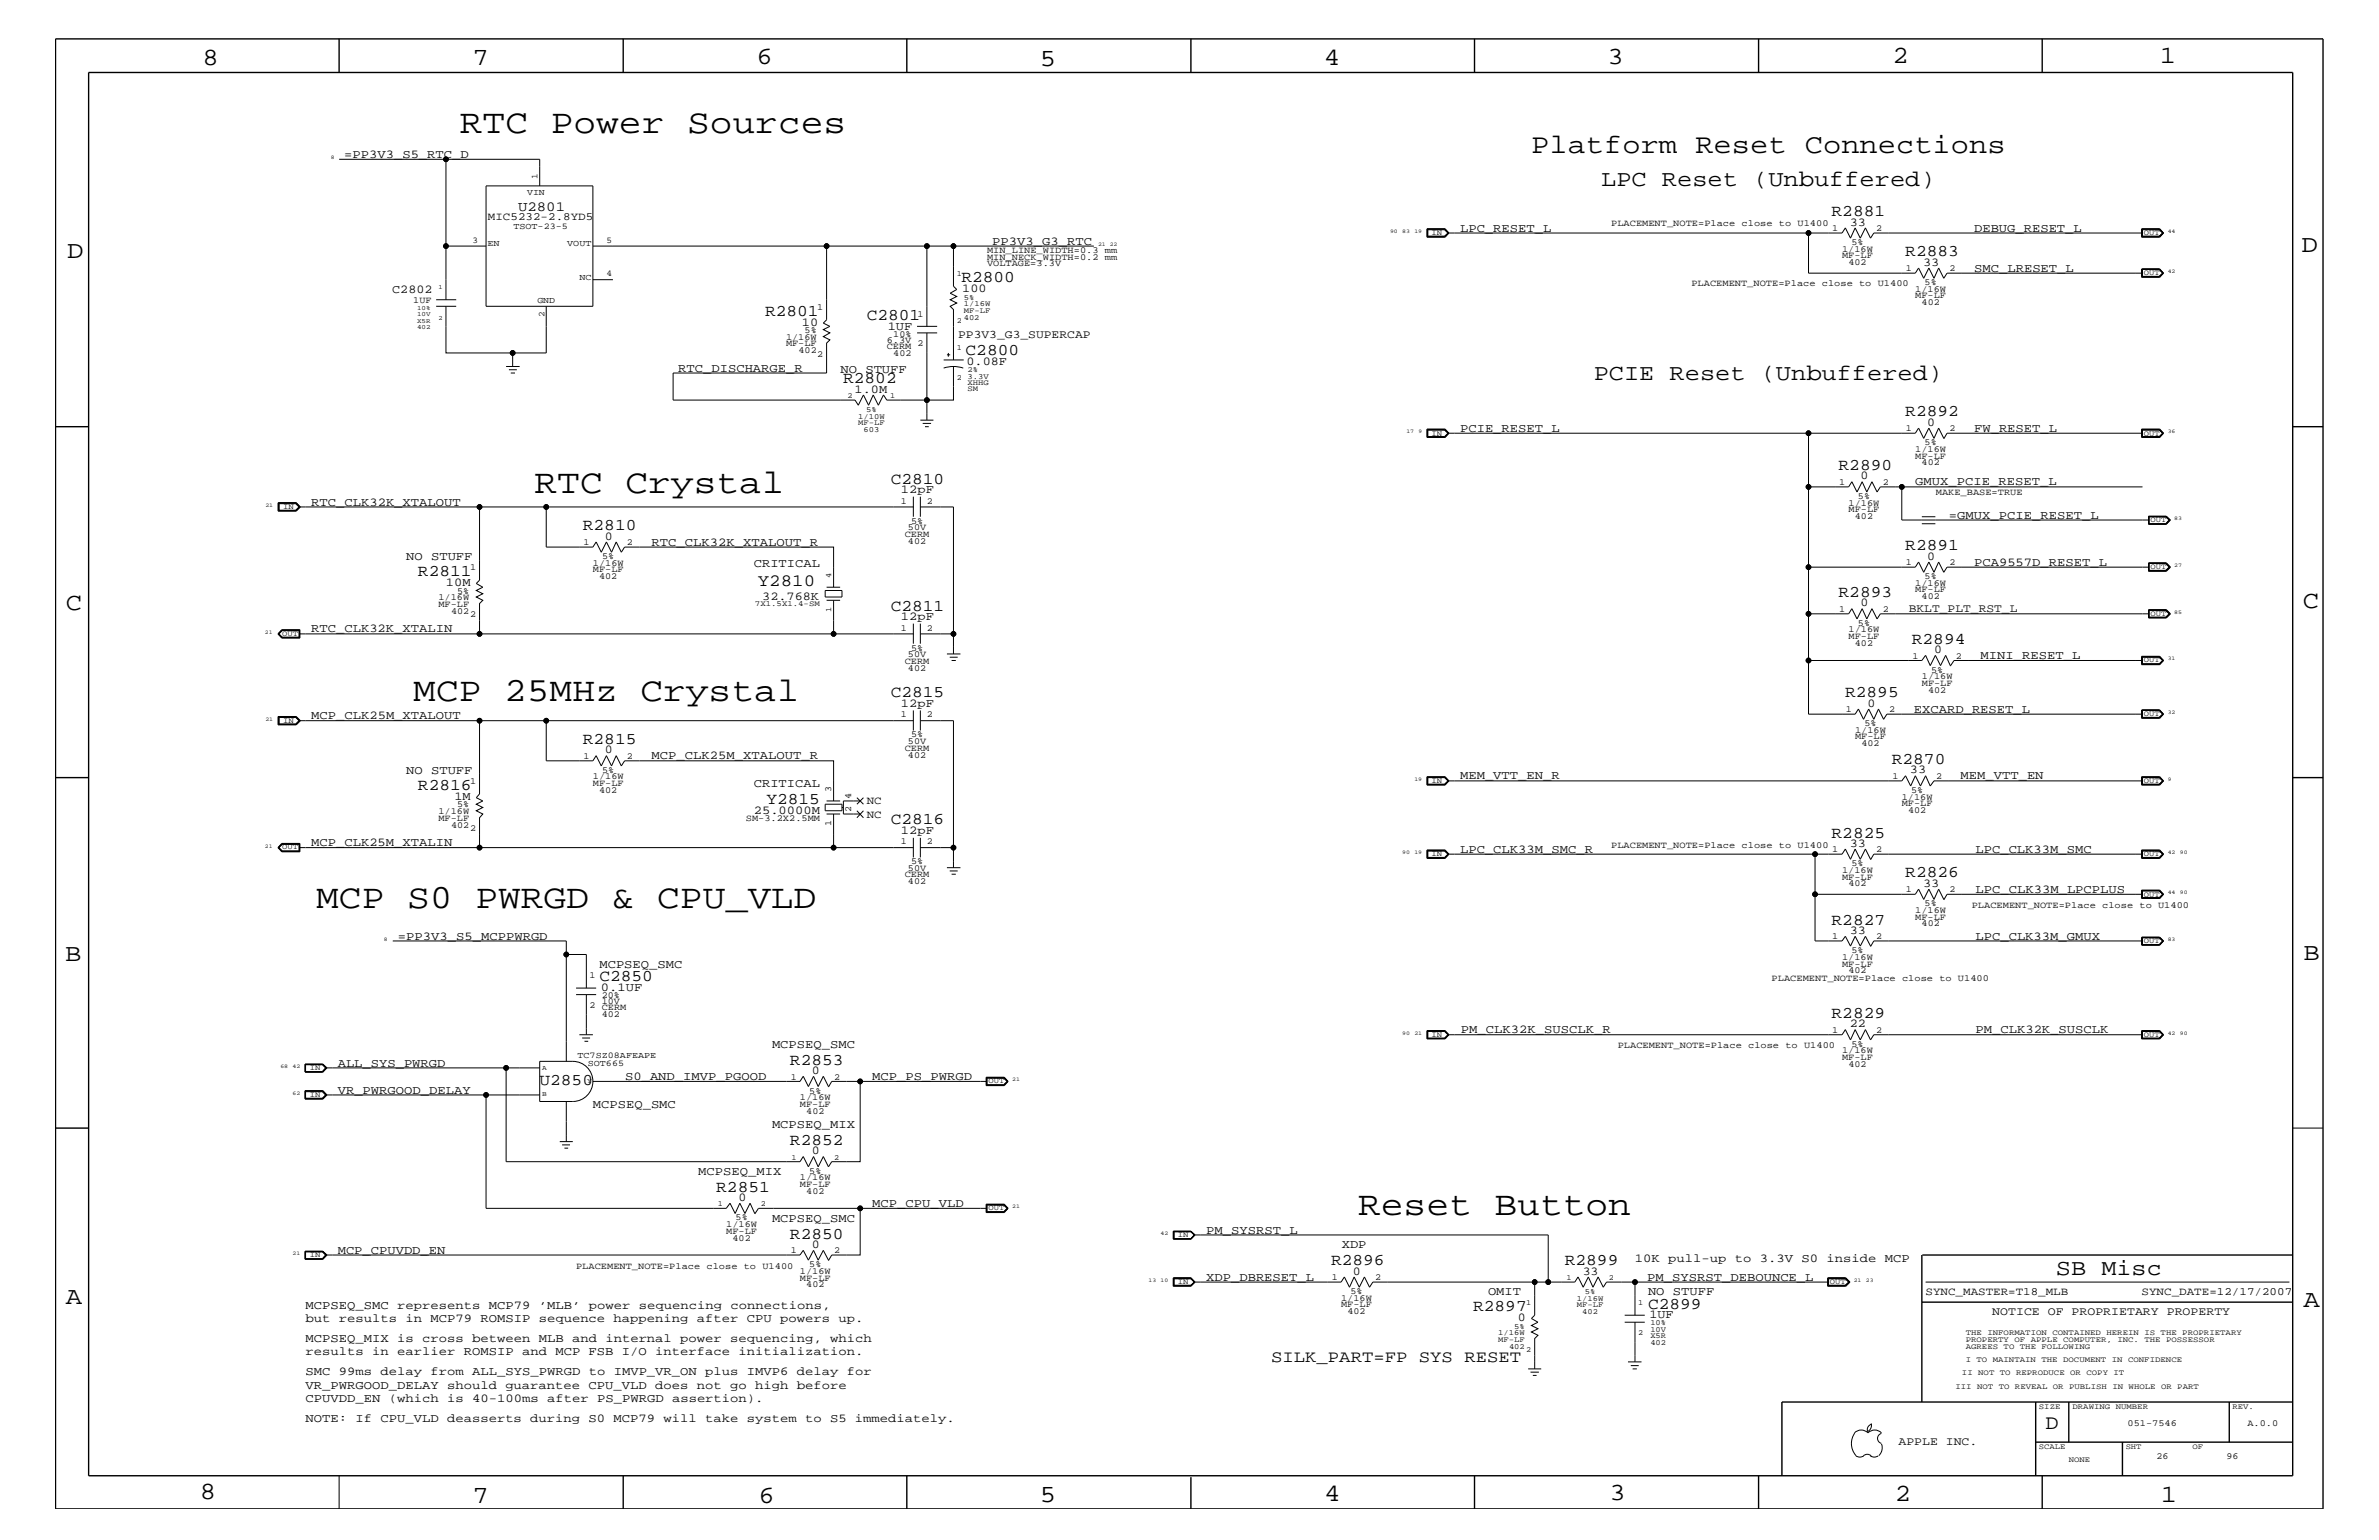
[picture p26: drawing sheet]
<svg xmlns="http://www.w3.org/2000/svg" width="432mm" height="279mm" viewBox="0 0 432 279" stroke-linecap="round" stroke-linejoin="round" font-family="sans-serif">
<defs><g id="words">
<g font-size="6.2">
<text x="83.5" y="24.1">RTC Power Sources</text>
<text x="97" y="89.5">RTC Crystal</text>
<text x="75" y="127.1">MCP 25MHz Crystal</text>
<text x="57.4" y="164.7">MCP S0 PWRGD &amp; CPU_VLD</text>
<text x="246.5" y="220.4">Reset Button</text>
</g>
<text font-size="5" x="277.9" y="27.7">Platform Reset Connections</text>
<g font-size="4.5">
<text x="36.7" y="11.7">8</text>
<text x="85.8" y="11.7">7</text>
<text x="137.3" y="11.5">6</text>
<text x="240.3" y="11.7">4</text>
<text x="291.8" y="11.5">3</text>
<text x="343.5" y="11.5">2</text>
<text x="392" y="11.5">1</text>
<text x="188.7" y="12.1">5</text>
<text x="12.2" y="46.8">D</text>
<text x="417.7" y="45.7">D</text>
<text x="11.9" y="110.6">C</text>
<text x="418" y="110.3">C</text>
<text x="11.9" y="174.3">B</text>
<text x="418.1" y="174.2">B</text>
<text x="11.9" y="236.7">A</text>
<text x="418.1" y="237.1">A</text>
<text x="36.2" y="271.9">8</text>
<text x="85.8" y="272.7">7</text>
<text x="137.7" y="272.7">6</text>
<text x="188.7" y="272.5">5</text>
<text x="240.4" y="272.3">4</text>
<text x="292.1" y="272.2">3</text>
<text x="343.9" y="272.3">2</text>
<text x="392.2" y="272.6">1</text>
</g>
<g font-size="4.1">
<text x="290.6" y="33.7">LPC Reset (Unbuffered)</text>
<text x="289.3" y="68.9">PCIE Reset (Unbuffered)</text>
<text x="373.2" y="231.3">SB Misc</text>
</g>
<text font-size="3.7" x="371.3" y="259.3">D</text>
<text font-size="3.1" x="137.5" y="106.3">Y2810</text>
<g font-size="3">
<text x="332.4" y="39.2">R2881</text>
<text x="345.8" y="46.5">R2883</text>
<text x="174.5" y="51.3">R2800</text>
<text x="138.9" y="57.3">R2801</text>
<text x="157.3" y="58">C2801</text>
<text x="175.3" y="64.5">C2800</text>
<text x="153" y="69.5">R2802</text>
<text x="345.8" y="75.6">R2892</text>
<text x="161.7" y="87.7">C2810</text>
<text x="333.7" y="85.3">R2890</text>
<text x="105.8" y="96.2">R2810</text>
<text x="345.8" y="99.9">R2891</text>
<text x="75.9" y="104.6">R2811</text>
<text x="161.7" y="110.8">C2811</text>
<text x="333.7" y="108.3">R2893</text>
<text x="347" y="116.8">R2894</text>
<text x="161.7" y="126.5">C2815</text>
<text x="334.9" y="126.5">R2895</text>
<text x="105.8" y="135">R2815</text>
<text x="75.9" y="143.4">R2816</text>
<text x="343.4" y="138.6">R2870</text>
<text x="139.1" y="145.9">Y2815</text>
<text x="161.7" y="149.5">C2816</text>
<text x="332.4" y="152">R2825</text>
<text x="345.8" y="159.2">R2826</text>
<text x="332.4" y="167.8">R2827</text>
<text x="108.8" y="178">C2850</text>
<text x="332.4" y="184.7">R2829</text>
<text x="97.9" y="196.8">U2850</text>
<text x="143.4" y="193.2">R2853</text>
<text x="143.4" y="207.7">R2852</text>
<text x="130" y="216.2">R2851</text>
<text x="143.4" y="224.7">R2850</text>
<text x="241.6" y="229.6">R2896</text>
<text x="284" y="229.6">R2899</text>
<text x="267.4" y="237.9">R2897</text>
<text x="299.1" y="237.4">C2899</text>
<text x="230.7" y="247.1">SILK_PART=FP SYS RESET</text>
</g>
<text font-size="2.5" x="94" y="38.2">U2801</text>
<g font-size="2.2">
<text x="62.5" y="28.6">=PP3V3_S5_RTC_D</text>
<text x="335.7" y="40.9">33</text>
<text x="180.1" y="44.4">PP3V3_G3_RTC</text>
<text x="265" y="42">LPC_RESET_L</text>
<text x="358.3" y="42">DEBUG_RESET_L</text>
<text x="71.2" y="53.2">C2802</text>
<text x="174.7" y="53">100</text>
<text x="349" y="48.2">33</text>
<text x="358.3" y="49.3">SMC_LRESET_L</text>
<text x="145.5" y="59.1">10</text>
<text x="161.1" y="59.8">1UF</text>
<text x="123.1" y="67.5">RTC_DISCHARGE_R</text>
<text x="152.6" y="67.7">NO STUFF</text>
<text x="155.1" y="71.2">1.0M</text>
<text x="175.4" y="66.2">0.08F</text>
<text x="349.8" y="77.3">0</text>
<text x="265" y="78.3">PCIE_RESET_L</text>
<text x="358.3" y="78.3">FW_RESET_L</text>
<text x="163.5" y="89.5">12pF</text>
<text x="337.7" y="87">0</text>
<text x="347.6" y="88.1">GMUX_PCIE_RESET_L</text>
<text x="56.5" y="91.7">RTC_CLK32K_XTALOUT</text>
<text x="353.7" y="94.2">=GMUX_PCIE_RESET_L</text>
<text x="73.7" y="101.6">NO STUFF</text>
<text x="109.8" y="97.9">0</text>
<text x="118.3" y="99">RTC_CLK32K_XTALOUT_R</text>
<text x="349.8" y="101.5">0</text>
<text x="80.9" y="106.4">10M</text>
<text x="136.8" y="102.9">CRITICAL</text>
<text x="358.3" y="102.6">PCA9557D_RESET_L</text>
<text x="138.3" y="108.9">32.768K</text>
<text x="163.5" y="112.6">12pF</text>
<text x="337.7" y="110">0</text>
<text x="56.5" y="114.8">RTC_CLK32K_XTALIN</text>
<text x="351.1" y="118.5">0</text>
<text x="359.5" y="119.6">MINI_RESET_L</text>
<text x="56.5" y="130.5">MCP_CLK25M_XTALOUT</text>
<text x="163.5" y="128.3">12pF</text>
<text x="339" y="128.2">0</text>
<text x="347.4" y="129.3">EXCARD_RESET_L</text>
<text x="109.8" y="136.7">0</text>
<text x="118.3" y="137.8">MCP_CLK25M_XTALOUT_R</text>
<text x="73.7" y="140.4">NO STUFF</text>
<text x="136.8" y="142.9">CRITICAL</text>
<text x="265" y="141.4">MEM_VTT_EN_R</text>
<text x="346.7" y="140.3">33</text>
<text x="355.9" y="141.4">MEM_VTT_EN</text>
<text x="82.5" y="145.1">1M</text>
<text x="136.8" y="147.7">25.0000M</text>
<text x="56.5" y="153.5">MCP_CLK25M_XTALIN</text>
<text x="163.5" y="151.3">12pF</text>
<text x="265" y="154.7">LPC_CLK33M_SMC_R</text>
<text x="335.7" y="153.7">33</text>
<text x="358.6" y="154.7">LPC_CLK33M_SMC</text>
<text x="349" y="160.9">33</text>
<text x="358.6" y="162">LPC_CLK33M_LPCPLUS</text>
<text x="72.2" y="170.5">=PP3V3_S5_MCPPWRGD</text>
<text x="335.7" y="169.4">33</text>
<text x="358.6" y="170.5">LPC_CLK33M_GMUX</text>
<text x="108.8" y="175.6">MCPSEQ_SMC</text>
<text x="109.1" y="179.9">0.1UF</text>
<text x="140.1" y="190.2">MCPSEQ_SMC</text>
<text x="265.2" y="187.5">PM_CLK32K_SUSCLK_R</text>
<text x="335.7" y="186.4">22</text>
<text x="358.6" y="187.5">PM_CLK32K_SUSCLK</text>
<text x="61.3" y="193.6">ALL_SYS_PWRGD</text>
<text x="113.5" y="195.9">S0_AND_IMVP_PGOOD</text>
<text x="147.4" y="194.8">0</text>
<text x="158.3" y="195.9">MCP_PS_PWRGD</text>
<text x="61.3" y="198.4">VR_PWRGOOD_DELAY</text>
<text x="107.6" y="201">MCPSEQ_SMC</text>
<text x="140.1" y="204.7">MCPSEQ_MIX</text>
<text x="147.4" y="209.4">0</text>
<text x="126.7" y="213.2">MCPSEQ_MIX</text>
<text x="134.1" y="217.9">0</text>
<text x="140.1" y="221.7">MCPSEQ_SMC</text>
<text x="158.3" y="219">MCP_CPU_VLD</text>
<text x="61.3" y="227.5">MCP_CPUVDD_EN</text>
<text x="147.4" y="226.4">0</text>
<text x="218.9" y="223.9">PM_SYSRST_L</text>
<text x="243.5" y="226.5">XDP</text>
<text x="218.9" y="232.4">XDP_DBRESET_L</text>
<text x="245.6" y="231.3">0</text>
<text x="287.3" y="231.3">33</text>
<text x="296.8" y="229">10K pull-up to 3.3V S0 inside MCP</text>
<text x="299" y="232.4">PM_SYSRST_DEBOUNCE_L</text>
<text x="55.5" y="239.9">but results in MCP79 ROMSIP sequence happening after CPU powers up.</text>
<text x="55.5" y="237.4">MCPSEQ_SMC represents MCP79 ’MLB’ power sequencing connections,</text>
<text x="270.1" y="235">OMIT</text>
<text x="275.5" y="239.7">0</text>
<text x="299.1" y="235">NO STUFF</text>
<text x="299.4" y="239.2">1UF</text>
<text x="55.5" y="243.5">MCPSEQ_MIX is cross between MLB and internal power sequencing, which</text>
<text x="55.5" y="245.9">results in earlier ROMSIP and MCP FSB I/O interface initialization.</text>
<text x="55.5" y="249.5">SMC 99ms delay from ALL_SYS_PWRGD to IMVP_VR_ON plus IMVP6 delay for</text>
<text x="55.5" y="252">VR_PWRGOOD_DELAY should guarantee CPU_VLD does not go high before</text>
<text x="55.5" y="254.4">CPUVDD_EN (which is 40-100ms after PS_PWRGD assertion).</text>
<text x="55.5" y="258">NOTE: If CPU_VLD deasserts during S0 MCP79 will take system to S5 immediately.</text>
</g>
<g font-size="2.1">
<text x="173.9" y="61.3">PP3V3_G3_SUPERCAP</text>
<text x="346.5" y="111.1">BKLT_PLT_RST_L</text>
<text x="361.6" y="238.6">NOTICE OF PROPRIETARY PROPERTY</text>
<text x="344.6" y="262.2">APPLE INC.</text>
</g>
<g font-size="2">
<text x="88.6" y="40">MIC5232-2.8YD5</text>
<text x="157.3" y="145.9">NC</text>
<text x="157.3" y="148.4">NC</text>
<text x="349.5" y="235">SYNC_MASTER=T18_MLB</text>
<text x="388.7" y="235">SYNC_DATE=12/17/2007</text>
</g>
<g font-size="1.7">
<text x="292.4" y="41">PLACEMENT_NOTE=Place close to U1400</text>
<text x="332.6" y="41.9">1</text>
<text x="340.5" y="41.9">2</text>
<text x="179.2" y="47.1">MIN_NECK_WIDTH=0.2 mm</text>
<text x="179.2" y="45.9">MIN_LINE_WIDTH=0.3 mm</text>
<text x="334.3" y="45.7">1/16W</text>
<text x="334.3" y="46.8">MF-LF</text>
<text x="336" y="44.4">5%</text>
<text x="179.2" y="48.3">VOLTAGE=3.3V</text>
<text x="307" y="51.9">PLACEMENT_NOTE=Place close to U1400</text>
<text x="335.5" y="48">402</text>
<text x="345.9" y="49.1">1</text>
<text x="347.6" y="52.9">1/16W</text>
<text x="349.3" y="51.7">5%</text>
<text x="353.8" y="49.1">2</text>
<text x="75" y="55">1UF</text>
<text x="148.3" y="56.2">1</text>
<text x="166.5" y="57.4">1</text>
<text x="347.6" y="54.1">MF-LF</text>
<text x="348.8" y="55.3">402</text>
<text x="142.7" y="61.7">1/16W</text>
<text x="142.7" y="62.9">MF-LF</text>
<text x="144.9" y="64">402</text>
<text x="146" y="60.4">5%</text>
<text x="148.3" y="64.7">2</text>
<text x="161" y="62.2">6.3V</text>
<text x="161" y="63.4">CERM</text>
<text x="162.1" y="61.1">10%</text>
<text x="162.1" y="64.5">402</text>
<text x="166.5" y="62.9">2</text>
<text x="345.9" y="78.3">1</text>
<text x="347.6" y="83.3">MF-LF</text>
<text x="347.6" y="82">1/16W</text>
<text x="349.3" y="80.8">5%</text>
<text x="353.8" y="78.3">2</text>
<text x="333.8" y="88">1</text>
<text x="341.7" y="88">2</text>
<text x="348.8" y="84.4">402</text>
<text x="351.4" y="89.8">MAKE_BASE=TRUE</text>
<text x="163.5" y="91.4">1</text>
<text x="165.4" y="95">5%</text>
<text x="168.2" y="91.4">2</text>
<text x="335.5" y="92.9">MF-LF</text>
<text x="335.5" y="91.7">1/16W</text>
<text x="336.7" y="94.2">402</text>
<text x="337.2" y="90.5">5%</text>
<text x="105.9" y="98.8">1</text>
<text x="109.3" y="101.4">5%</text>
<text x="113.8" y="98.8">2</text>
<text x="164.2" y="97.4">CERM</text>
<text x="164.8" y="98.7">402</text>
<text x="164.8" y="96.2">50V</text>
<text x="83" y="107.7">5%</text>
<text x="85.3" y="103.5">1</text>
<text x="107.6" y="102.6">1/16W</text>
<text x="107.6" y="103.8">MF-LF</text>
<text x="108.8" y="105">402</text>
<text x="345.9" y="102.5">1</text>
<text x="347.6" y="106.3">1/16W</text>
<text x="347.6" y="107.5">MF-LF</text>
<text x="349.3" y="105">5%</text>
<text x="353.8" y="102.5">2</text>
<text x="79.6" y="108.9">1/16W</text>
<text x="79.6" y="110.2">MF-LF</text>
<text x="81.9" y="111.4">402</text>
<text x="85.3" y="112">2</text>
<text x="333.8" y="111">1</text>
<text x="337.2" y="113.6">5%</text>
<text x="341.7" y="111">2</text>
<text x="348.8" y="108.7">402</text>
<text x="163.5" y="114.4">1</text>
<text x="164.8" y="119.2">50V</text>
<text x="165.4" y="118.1">5%</text>
<text x="168.2" y="114.4">2</text>
<text x="335.5" y="115.9">MF-LF</text>
<text x="335.5" y="114.8">1/16W</text>
<text x="336.7" y="117.2">402</text>
<text x="347.1" y="119.5">1</text>
<text x="355" y="119.5">2</text>
<text x="164.2" y="120.4">CERM</text>
<text x="164.8" y="121.7">402</text>
<text x="348.8" y="123.2">1/16W</text>
<text x="348.8" y="124.4">MF-LF</text>
<text x="350" y="125.7">402</text>
<text x="350.5" y="122">5%</text>
<text x="163.5" y="130.2">1</text>
<text x="168.2" y="130.2">2</text>
<text x="335" y="129.1">1</text>
<text x="338.4" y="131.7">5%</text>
<text x="342.9" y="129.1">2</text>
<text x="105.9" y="137.7">1</text>
<text x="113.8" y="137.7">2</text>
<text x="164.2" y="136.2">CERM</text>
<text x="164.8" y="137.4">402</text>
<text x="164.8" y="135">50V</text>
<text x="165.4" y="133.8">5%</text>
<text x="336.7" y="134.1">MF-LF</text>
<text x="336.7" y="133">1/16W</text>
<text x="337.9" y="135.3">402</text>
<text x="85.3" y="142.3">1</text>
<text x="107.6" y="142.6">MF-LF</text>
<text x="107.6" y="141.4">1/16W</text>
<text x="108.8" y="143.9">402</text>
<text x="109.3" y="140.2">5%</text>
<text x="150.9" y="143.7" transform="rotate(-90 150.9 143.7)">3</text>
<text x="343.5" y="141.3">1</text>
<text x="346.9" y="143.9">5%</text>
<text x="351.5" y="141.3">2</text>
<text x="79.6" y="147.7">1/16W</text>
<text x="79.6" y="149">MF-LF</text>
<text x="83" y="146.5">5%</text>
<text x="135.4" y="149">SM-3.2X2.5MM</text>
<text x="150.9" y="149.9" transform="rotate(-90 150.9 149.9)">1</text>
<text x="154.5" y="147.4" transform="rotate(-90 154.5 147.4)">2</text>
<text x="154.5" y="145" transform="rotate(-90 154.5 145)">4</text>
<text x="345.2" y="145.1">1/16W</text>
<text x="345.2" y="146.2">MF-LF</text>
<text x="346.3" y="147.5">402</text>
<text x="81.9" y="150.1">402</text>
<text x="85.3" y="150.7">2</text>
<text x="163.5" y="153.2">1</text>
<text x="168.2" y="153.2">2</text>
<text x="292.4" y="153.8">PLACEMENT_NOTE=Place close to U1400</text>
<text x="332.6" y="154.6">1</text>
<text x="340.5" y="154.6">2</text>
<text x="164.2" y="159.2">CERM</text>
<text x="164.8" y="158">50V</text>
<text x="164.8" y="160.5">402</text>
<text x="165.4" y="156.8">5%</text>
<text x="334.3" y="159.6">MF-LF</text>
<text x="334.3" y="158.4">1/16W</text>
<text x="335.5" y="160.8">402</text>
<text x="336" y="157.2">5%</text>
<text x="345.9" y="161.9">1</text>
<text x="353.8" y="161.9">2</text>
<text x="347.6" y="166.9">MF-LF</text>
<text x="347.6" y="165.6">1/16W</text>
<text x="349.3" y="164.5">5%</text>
<text x="357.9" y="164.7">PLACEMENT_NOTE=Place close to U1400</text>
<text x="332.6" y="170.4">1</text>
<text x="336" y="172.9">5%</text>
<text x="340.5" y="170.4">2</text>
<text x="348.8" y="168.1">402</text>
<text x="107" y="177.4">1</text>
<text x="321.6" y="178">PLACEMENT_NOTE=Place close to U1400</text>
<text x="334.3" y="175.4">MF-LF</text>
<text x="334.3" y="174.2">1/16W</text>
<text x="335.5" y="176.6">402</text>
<text x="107" y="182.9">2 CERM</text>
<text x="109.2" y="181">20%</text>
<text x="109.2" y="182.1">10V</text>
<text x="109.2" y="184.6">402</text>
<text x="293.6" y="190.2">PLACEMENT_NOTE=Place close to U1400</text>
<text x="332.6" y="187.4">1</text>
<text x="334.3" y="191.1">1/16W</text>
<text x="336" y="189.9">5%</text>
<text x="340.5" y="187.4">2</text>
<text x="143.5" y="195.9">1</text>
<text x="151.4" y="195.9">2</text>
<text x="334.3" y="192.3">MF-LF</text>
<text x="335.5" y="193.6">402</text>
<text x="145.2" y="200.9">MF-LF</text>
<text x="145.2" y="199.6">1/16W</text>
<text x="146.3" y="202">402</text>
<text x="146.9" y="198.4">5%</text>
<text x="145.2" y="215.3">MF-LF</text>
<text x="145.2" y="214.2">1/16W</text>
<text x="146.9" y="213">5%</text>
<text x="133.5" y="221.4">5%</text>
<text x="146.3" y="216.6">402</text>
<text x="131.8" y="222.6">1/16W</text>
<text x="131.8" y="223.9">MF-LF</text>
<text x="133" y="225.1">402</text>
<text x="143.5" y="227.4">1</text>
<text x="151.4" y="227.4">2</text>
<text x="104.6" y="230.2">PLACEMENT_NOTE=Place close to U1400</text>
<text x="145.2" y="231.1">1/16W</text>
<text x="145.2" y="232.4">MF-LF</text>
<text x="146.3" y="233.5">402</text>
<text x="146.9" y="229.9">5%</text>
<text x="241.7" y="232.2">1</text>
<text x="249.6" y="232.2">2</text>
<text x="243.4" y="237.2">MF-LF</text>
<text x="243.4" y="236">1/16W</text>
<text x="244.6" y="238.4">402</text>
<text x="245.1" y="234.7">5%</text>
<text x="386.2" y="258.7">051-7546</text>
<text x="407.9" y="258.7">A.0.0</text>
<text x="391.4" y="264.7">26</text>
<text x="404.1" y="264.7">96</text>
</g>
<g font-size="1.6">
<text x="95.7" y="35.3">VIN</text>
<text x="97.5" y="32.5" transform="rotate(-90 97.5 32.5)">1</text>
<text x="93.2" y="41.6">TSOT-23-5</text>
<text x="85.8" y="44.1">3</text>
<text x="88.5" y="44.6">EN</text>
<text x="103" y="44.6">VOUT</text>
<text x="110.1" y="44.1">5</text>
<text x="105.2" y="50.7">NC</text>
<text x="110.1" y="50.2">4</text>
<text x="97.5" y="55.1">GND</text>
<text x="98.8" y="57.6" transform="rotate(-90 98.8 57.6)">2</text>
<text x="104.8" y="191.9">TC7SZ08AFEAPE</text>
<text x="106.7" y="193.3">SOT665</text>
</g>
<g font-size="1.4">
<text x="259.8" y="42.6">IN</text>
<text x="389.1" y="42.6">OUT</text>
<text x="173.7" y="50.2">1</text>
<text x="389.1" y="49.9">OUT</text>
<text x="173.7" y="58.6">2</text>
<text x="174.9" y="54.4">5%</text>
<text x="174.9" y="55.6">1/16W</text>
<text x="174.9" y="56.8">MF-LF</text>
<text x="174.9" y="58">402</text>
<text x="173.7" y="63.4">1</text>
<text x="173.7" y="68.9">2</text>
<text x="175.6" y="67.5">2%</text>
<text x="175.6" y="69.8">XHHG</text>
<text x="175.6" y="71">SM</text>
<text x="175.6" y="68.7">3.3V</text>
<text x="153.8" y="72.2">2</text>
<text x="155.7" y="76">1/10W</text>
<text x="155.7" y="77.2">MF-LF</text>
<text x="157.2" y="74.7">5%</text>
<text x="161.5" y="72.2">1</text>
<text x="156.7" y="78.3">603</text>
<text x="259.8" y="79">IN</text>
<text x="389.1" y="79">OUT</text>
<text x="51.4" y="92.3">IN</text>
<text x="390.3" y="94.8">OUT</text>
<text x="150.9" y="104.8" transform="rotate(-90 150.9 104.8)">4</text>
<text x="390.3" y="103.2">OUT</text>
<text x="137" y="110">7X1.5X1.4-SM</text>
<text x="150.9" y="111.1" transform="rotate(-90 150.9 111.1)">1</text>
<text x="390.3" y="111.7">OUT</text>
<text x="51.2" y="115.3">OUT</text>
<text x="389.1" y="120.2">OUT</text>
<text x="51.4" y="131.1">IN</text>
<text x="389.1" y="129.9">OUT</text>
<text x="259.8" y="142">IN</text>
<text x="389.1" y="142">OUT</text>
<text x="51.2" y="154.1">OUT</text>
<text x="259.8" y="155.4">IN</text>
<text x="389.1" y="155.4">OUT</text>
<text x="389.1" y="162.7">OUT</text>
<text x="389.1" y="171.1">OUT</text>
<text x="259.8" y="188.1">IN</text>
<text x="389.1" y="188.1">OUT</text>
<text x="56.2" y="194.2">IN</text>
<text x="179.4" y="196.5">OUT</text>
<text x="56.2" y="199">IN</text>
<text x="143.7" y="210.4">1</text>
<text x="151.4" y="210.4">2</text>
<text x="130.3" y="218.9">1</text>
<text x="138.1" y="218.9">2</text>
<text x="179.4" y="219.6">OUT</text>
<text x="213.8" y="224.5">IN</text>
<text x="56.2" y="228.1">IN</text>
<text x="213.8" y="232.9">IN</text>
<text x="284.3" y="232.2">1</text>
<text x="292" y="232.2">2</text>
<text x="332.1" y="232.9">OUT</text>
<text x="277" y="236.8">1</text>
<text x="286.2" y="236">1/16W</text>
<text x="286.2" y="237.2">MF-LF</text>
<text x="287.2" y="238.4">402</text>
<text x="287.7" y="234.7">5%</text>
<text x="297.3" y="236.8">1</text>
<text x="271.9" y="243.5">MF-LF</text>
<text x="271.9" y="242.3">1/16W</text>
<text x="273.9" y="244.7">402</text>
<text x="274.8" y="241.1">5%</text>
<text x="277" y="245.3">2</text>
<text x="297.3" y="242.3">2</text>
<text x="299.6" y="244">402</text>
<text x="299.6" y="241.6">10V</text>
<text x="299.6" y="242.8">X5R</text>
<text x="299.6" y="240.5">10%</text>
<text x="356.8" y="242.3">THE INFORMATION CONTAINED HEREIN IS THE PROPRIETARY</text>
<text x="356.8" y="243.5">PROPERTY OF APPLE COMPUTER, INC. THE POSSESSOR</text>
<text x="356.8" y="244.7">AGREES TO THE FOLLOWING</text>
<text x="354.9" y="252">III NOT TO REVEAL OR PUBLISH IN WHOLE OR PART</text>
<text x="356.1" y="249.5">II NOT TO REPRODUCE OR COPY IT</text>
<text x="356.8" y="247.1">I TO MAINTAIN THE DOCUMENT IN CONFIDENCE</text>
<text x="370.1" y="255.6">SIZE</text>
<text x="376.2" y="255.6">DRAWING NUMBER</text>
<text x="405.2" y="255.6">REV.</text>
<text x="370.1" y="262.9">SCALE</text>
<text x="385.8" y="262.9">SHT</text>
<text x="397.9" y="262.9">OF</text>
<text x="375.5" y="265.3">NONE</text>
</g>
<g font-size="1.3">
<text x="98.4" y="194.2">A</text>
<text x="106.6" y="196.5">Y</text>
<text x="98.4" y="198.9">B</text>
</g>
<g font-size="1.2">
<text x="79.6" y="52.5">1</text>
<text x="75.7" y="56.2">10%</text>
<text x="75.7" y="57.3">10V</text>
<text x="75.7" y="58.5">X5R</text>
<text x="75.7" y="59.7">402</text>
<text x="79.6" y="58">2</text>
</g>
<g font-size="1">
<text x="60" y="28.9">8</text>
<text x="199.3" y="44.6">21 22</text>
<text x="252.3" y="42.3">90</text>
<text x="254.5" y="42.3">83</text>
<text x="256.7" y="42.3">19</text>
<text x="393.4" y="42.3">44</text>
<text x="393.4" y="49.6">42</text>
<text x="255.3" y="78.6">17</text>
<text x="257.5" y="78.6">9</text>
<text x="393.4" y="78.6">36</text>
<text x="48.2" y="92">21</text>
<text x="394.6" y="94.3">83</text>
<text x="394.6" y="102.9">27</text>
<text x="394.6" y="111.4">85</text>
<text x="48.1" y="115">21</text>
<text x="393.4" y="119.8">31</text>
<text x="48.2" y="130.8">21</text>
<text x="393.4" y="129.6">32</text>
<text x="256.7" y="141.7">19</text>
<text x="393.4" y="141.7">9</text>
<text x="48.1" y="153.8">21</text>
<text x="254.5" y="155">90</text>
<text x="256.7" y="155">19</text>
<text x="393.4" y="155">42</text>
<text x="395.6" y="155">90</text>
<text x="393.4" y="162.2">44</text>
<text x="395.6" y="162.2">90</text>
<text x="69.7" y="170.7">8</text>
<text x="393.4" y="170.7">83</text>
<text x="254.5" y="187.7">90</text>
<text x="256.7" y="187.7">21</text>
<text x="393.4" y="187.7">42</text>
<text x="395.6" y="187.7">90</text>
<text x="50.9" y="193.7">68</text>
<text x="53.1" y="193.7">42</text>
<text x="183.7" y="196.2">21</text>
<text x="53.1" y="198.7">62</text>
<text x="183.7" y="219.2">21</text>
<text x="53.1" y="227.7">21</text>
<text x="210.7" y="224.1">42</text>
<text x="208.4" y="232.6">13</text>
<text x="210.7" y="232.6">10</text>
<text x="336.5" y="232.6">21</text>
<text x="338.7" y="232.6">23</text>
</g>
</g></defs>
<g fill="none" stroke="#000" stroke-width=".18">
<path d="M61.6 28.9h19.3v15.7M80.9 28.9h17.1v4.8M88.2 33.7h19.4v21.9h-19.4zM79.2 55.6h3.6M79.2 54.4h3.6M80.9 55.6v8.4h12.1v2.5M80.9 44.6v9.8M80.9 44.6h7.3M99.1 55.6v8.4h-6.1M107.6 44.6h42.4v13.4l-.6 .6 1.2 .6-1.2 .6 1.2 .6-1.2 .7 1.2 .6-.6 .6v5.4h-27.8v4.9h33l.6 .9 .9-1.8 .9 1.8 .9-1.8 .9 1.8 1-1.8 .6 .9h7.2v3.6M107.6 50.7h3.7M150 44.6h48.5"/>
<path d="M166.5 59.2h3.6M168.2 44.6v14.6M173.1 44.6v7.3l.6 .6-1.2 .7 1.2 .6-1.2 .6 1.2 .6-1.2 .6 .6 .6v9.1M259 41.5h3.3l.7 .8-.7 .7h-3.3zM259.1 42.9h3.1M259.1 41.6h3.1l.7 .7-.7 .6M259.1 41.5v1.5h3.1l.8-.7M262.2 41.5l.8 .8M262.8 42.3l-.6 .6M262.8 42.3l-.6-.6h-3v1.2M262.8 42.3h71.5l.6-1 1 1.9 .8-1.9 1 1.9 .9-1.9 .9 1.9 .6-.9h48.8M328.3 42.3v7.3h19.3l.6-1 1 1.9 .9-1.9 .9 1.9 .9-1.9 .9 1.9 .6-.9h35.5"/>
<path d="M388.7 41.5h3.3l.7 .8-.7 .7h-3.3zM388.7 48.8h3.3l.7 .8-.7 .7h-3.3zM388.8 42.9h3.1M388.8 41.5v1.5h3.1l.8-.7M388.8 41.6h3.1l.7 .7-.7 .6M388.8 48.8v1.4h3.1l.8-.6M388.8 50.2h3.1M388.8 48.9h3.1M388.9 42.9v-1.2h3l.6 .6-.6 .6M388.9 48.9v1.3M391.9 41.5l.8 .8M391.9 48.8l.8 .8"/>
<path d="M391.9 48.9l.7 .7-.7 .6M391.9 48.9l.6 .7-.6 .6M91.9 66.5h2.4M92.4 67.1h1.4M92.7 67.7h.8M166.5 60.4h3.6M167 76.2h2.4M167.5 76.8h1.5M167.9 77.4h.7M168.2 60.4v12.2h4.9v-6.1M171.3 66.8a5.7 5.7 0 0 1 3.5 0M171.3 65.3h3.6"/>
<path d="M171.9 64.4h.6M172.1 64v.7M259 77.8h3.3l.7 .8-.7 .8h-3.3zM259.1 78h3.1M259.2 78v1.2h3l.6-.6M262.2 78l.7 .6-.7 .7h-3.1M262.2 78l.6 .6M262.8 78.6h65.5M263 78.6l-.8-.7h-3.1v1.5M263 78.6l-.8 .8M352.8 79.5l-.9-1.8-.9 1.8-.9-1.8-.9 1.8-1-1.8-.6 .9h-19.3v9.7M388.7 77.8h3.3l.7 .8-.7 .8h-3.3z"/>
<path d="M388.8 78h3.1M388.9 78v1.2h3l.6-.6-.6-.6M388.9 78.6h-35.5l-.6 1M391.9 78l.7 .6-.7 .7h-3.1M392.7 78.6l-.8-.7h-3.1v1.5M392.7 78.6l-.8 .8M50.5 91.2h3.3l.7 .8-.7 .7h-3.3zM50.5 91.2v1.5h3.3l.6-.7-.6-.8M50.6 92.7v-1.4h3.1l.7 .7-.7 .7M50.6 91.4h3.1l.6 .6M54.3 92h32.7v13.3l-.6 .6 1.2 .6-1.2 .6 1.2 .6-1.2 .6 1.2 .6-.6 .6v5.5M54.3 92l-.6 .6h-3.1"/>
<path d="M87 92h78.8M99.1 92v7.3h8.5l.6-1 .9 1.9 1-1.9 .9 1.9 .8-1.9 1 1.9 .6-.9h37.9v7.2M165.8 90.1v3.7M167 90.1v3.7M167 92h6.1v23M328.3 88.3h7.2l.6-.9 1 1.9 .9-1.9 .8 1.9 1-1.9 .9 1.9 .6-1h47.6M328.3 88.3v41.3h8.4l.6-1 .9 1.9 1-1.9 .9 1.9 .9-1.9 .9 1.9 .6-.9h46.4M345.2 88.3v6h44.9M348.8 95h2.5M348.8 93.8h2.5M393.1 93.8h-3v1.2h3M393.1 93.8l.7 .5-.7 .7"/>
<path d="M393.1 93.8l.6 .5-.6 .7M393.2 93.7h-3.2v1.4h3.2M393.2 93.7l.8 .6-.8 .8M393.2 93.7l.7 .6-.7 .8M50.5 115l.7 .7M50.6 115l.6-.6h3.1v1.2h-3.1zM51.1 114.2h3.3v1.6h-3.3l-.6-.8zM51.2 114.3h3.2v1.4h-3.2M51.2 114.3l-.7 .7M51.2 114.3l-.7 .7 .7 .7M54.3 115h97M149.8 107.1h3v1.2h-3z"/>
<path d="M150 108.9h2.5M150 106.5h2.5M151.3 108.9v6.1h14.5M165.8 113.1v3.7M167 115h6.1v3.6M167 113.1v3.7M171.9 118.6h2.4M172.4 119.2h1.4M172.7 119.8h.8M328.3 119.8h20.5l.7-.9 .9 1.9 .9-1.9 .9 1.9 .9-1.9 .9 1.9M328.3 102.9h19.3l.6-.9 1 1.8 .9-1.8 .9 1.8 .9-1.8 .9 1.8 .6-.9h36.7M328.3 111.4h7.2l.6-1 1 1.9 .9-1.9 .8 1.9 1-1.9 .9 1.9 .6-.9h48.8"/>
<path d="M388.7 119.1h3.3l.7 .7-.7 .8h-3.3zM388.9 119.2h3l.6 .6-.6 .6h-3zM388.9 119.8h-34.2l-.7 1M390 102.1h3.2l.8 .8-.8 .8h-3.2zM390 110.6h3.2l.8 .8-.8 .7h-3.2zM390 110.7h3.2l.7 .7-.7 .6h-3.2M390.1 110.7v1.3M390.1 110.8h3l.6 .6-.6 .6h-3M391.9 119.2h-3.1v1.3h3.1M391.9 119.2l.8 .6M391.9 119.2l.7 .6-.7 .7M392.7 119.8l-.8 .7"/>
<path d="M393.1 102.2h-3v1.3h3M393.1 102.2l.7 .7-.7 .6M393.1 102.2l.6 .7-.6 .6M393.1 110.7l.7 .7-.7 .6M393.2 102.1l.7 .8-.7 .7h-3.2M50.5 130h3.3l.7 .8-.7 .7h-3.3zM50.5 130.1h3.3l.6 .7-.6 .6h-3.3zM50.6 130.1v1.3M50.6 130.2h3.1l.6 .6M53.7 130.1l.7 .7-.7 .6M54.3 130.8h111.5M54.3 130.8l-.6 .5h-3.1"/>
<path d="M87 130.8v13.2l-.6 .7 1.2 .6-1.2 .6 1.2 .6-1.2 .6 1.2 .6-.6 .7v5.4M99.1 130.8v7.2h8.5l.6-.9 .9 1.9 1-1.9 .9 1.9 .8-1.9 1 1.9 .6-1h37.9v7.3M165.8 128.9v3.6M167 128.9v3.6M167 130.8h6.1v23M388.7 128.8h3.3l.7 .8-.7 .7h-3.3zM388.8 128.8v1.4h3.1l.8-.6M388.8 130.2h3.1M388.8 128.9h3.1M388.9 128.9v1.3M391.9 128.8l.8 .8M391.9 128.9l.7 .7-.7 .6"/>
<path d="M391.9 128.9l.6 .7-.6 .6M50.5 153.8l.7 .7M50.6 153.8l.6-.6h3.1v1.2h-3.1zM51.1 153h3.3v1.5h-3.3l-.6-.7zM51.2 153.1h3.2v1.4h-3.2M51.2 153.1l-.7 .7M51.2 153.1l-.7 .7 .7 .7M54.3 153.8h97M149.8 145.9h3v1.2h-3zM150 147.7h2.5M150 145.3h2.5M151.3 147.7v6.1h14.5"/>
<path d="M152.8 146.5h.3M155.5 144.7l1.2 1.2M155.5 147.1l1.2 1.3M156.1 145.3h-3v2.4h3M156.7 144.7l-1.2 1.2M156.7 147.1l-1.2 1.3M165.8 152v3.6M167 153.8h6.1v3.6M167 152v3.6M171.9 157.4h2.4M172.4 158h1.4M172.7 158.6h.8"/>
<path d="M259 140.9h3.3l.7 .8-.7 .7h-3.3zM259 154.2h3.3l.7 .8-.7 .7h-3.3zM259.1 154.4h3.1M259.2 141.1h3l.6 .6-.6 .6h-3zM259.2 154.4v1.2h3l.6-.6M262.2 141h-3.1v1.4h3.1M262.2 154.4l.7 .6-.7 .6h-3.1M262.2 154.4l.6 .6M262.2 141l.7 .7-.7 .7M262.2 141l.8 .7M262.8 155h66.6M262.8 141.7h82.4l.7-1 .9 1.9 .8-1.9 1 1.9 .9-1.9 .9 1.9 .6-.9h37.9"/>
<path d="M263 155l-.8-.7h-3.1v1.4M263 155l-.8 .7M263 141.7l-.8 .7M339.5 155.9l-.9-1.9-.9 1.9-1-1.9-.8 1.9-1-1.9-.6 1h-4.9v7.2h18.2l.6-.9 1 1.9 .9-1.9 .9 1.9 .9-1.9 .9 1.9M388.7 140.9h3.3l.7 .8-.7 .7h-3.3zM388.7 154.2h3.3l.7 .8-.7 .7h-3.3zM388.8 154.4h3.1M388.9 141.1h3l.6 .6-.6 .6h-3zM388.9 154.4v1.2h3l.6-.6-.6-.6M388.9 155h-48.8l-.6 1M391.9 141h-3.1v1.4h3.1M391.9 154.4l.7 .6-.7 .6h-3.1"/>
<path d="M391.9 141l.8 .7M391.9 141l.7 .7-.7 .7M392.7 155l-.8-.7h-3.1v1.4M392.7 141.7l-.8 .7M392.7 155l-.8 .7M71.3 170.7h31.5v2.5M104.6 179.3h3.6M106.4 179.3v-6.1h-3.6v19.4M329.4 162.2v8.5h4.9l.6-.8 1 1.7 .8-1.7 1 1.7 .9-1.7 .9 1.7M388.7 161.5h3.3l.7 .7-.7 .8h-3.3zM388.7 170h3.3l.7 .7-.7 .8h-3.3zM388.8 170v1.5"/>
<path d="M388.8 171.4h3.1M388.8 170.1h3.1M388.9 161.7h3l.6 .5-.6 .6h-3zM388.9 170.1v1.3M388.9 162.2h-35.5l-.6 1.1M388.9 170.7h-48.8l-.6 1M391.9 161.6h-3.1v1.4M391.9 161.6l.7 .6-.7 .7h-3.1M391.9 161.6l.8 .6M391.9 170l.8 .7M391.9 170.1l.7 .6-.7 .7M391.9 170.1l.6 .6-.6 .7"/>
<path d="M392.7 162.2l-.8 .8M392.7 170.7l-.8 .8M55.4 197.9h3.2l.8 .8-.8 .7h-3.2zM55.4 199.3h3.2M55.5 193.2h3.1l.6 .5-.6 .7h-3.1zM55.5 199.3v-1.3h3.1l.6 .7-.6 .6M55.5 198.1h3l.6 .6M58.5 193.2l.6 .5M58.6 193.1h-3.2v1.4h3.2M58.6 197.9l.7 .8-.7 .6M58.6 193.1l.8 .6-.8 .8M58.6 193.1l.7 .6-.7 .8"/>
<path d="M59.1 198.7l-.6 .5h-3M59.1 198.7h38.9M59.1 193.7l-.6 .7M59.1 193.7h38.9M88.2 198.7v20.5h43.6l.7-.9 .9 1.9 .9-1.9 .9 1.9 .9-1.9 .9 1.9M91.9 193.7v17.1h53.3l.6-1 .9 1.9 1-1.9 .8 1.9 .9-1.9 1 1.9 .6-.9h5.1v-14.6h23.1M102.8 199.8v7.3M104 199.8a3.6 3.6 0 0 0 3.6-3.6 3.6 3.6 0 0 0-3.6-3.6h-6v7.2h6M104.6 180.5h3.6M105.2 187.7h2.4M105.7 188.3h1.4M106.1 188.9h.7"/>
<path d="M106.4 180.5v7.2M107.6 196.2h37.6l.6-.9 .9 1.8 1-1.8 .8 1.8 .9-1.8 1 1.8M156.1 196.2h-5.1l-.6 1M179 195.4h3.3l.7 .8-.7 .8h-3.3zM179.2 195.6h3l.6 .6-.6 .6h-3zM182.2 195.5h-3.1v1.4h3.1M182.2 195.5l.8 .7M182.2 195.5l.7 .7-.7 .7M183 196.2l-.8 .7M259 187h3.3l.7 .7-.7 .8h-3.3zM259.2 187.1h3l.6 .6-.6 .6h-3zM262.2 187.1h-3.1v1.3h3.1"/>
<path d="M262.2 187.1l.7 .6-.7 .7M262.2 187.1l.8 .6M262.8 187.7h71.5l.6-.9 1 1.9 .8-1.9 1 1.9 .9-1.9 .9 1.9 .6-1h48.8M263 187.7l-.8 .7M388.7 187h3.3l.7 .7-.7 .8h-3.3zM388.9 187.1h3l.6 .6-.6 .6h-3zM391.9 187.1h-3.1v1.3h3.1M391.9 187.1l.8 .6M391.9 187.1l.7 .6-.7 .7M392.7 187.7l-.8 .7M101.6 207.1h2.4M102 207.7h1.5"/>
<path d="M102.4 208.3h.7M156.1 219.2h-18.4l-.7 1M179 218.5h3.3l.7 .7-.7 .8h-3.3zM179.2 219.2h-23.1v8.5h-5.1l-.6 1M179.2 218.6h3l.6 .6-.6 .6h-3zM182.2 218.6h-3.1v1.3h3.1M182.2 218.6l.8 .6M182.2 218.6l.7 .6-.7 .7M183 219.2l-.8 .7M416.1 204.7h5.5M55.5 227.1h3.1l.6 .6-.6 .7h-3.1zM58.5 227.1l.6 .6"/>
<path d="M58.6 227h-3.2v1.5h3.2M58.6 227l.8 .7-.8 .8M58.6 227l.7 .7-.7 .8M59.1 227.7l-.6 .7M59.1 227.7h86.1l.6-.8 .9 1.7 1-1.7 .8 1.7 .9-1.7 1 1.7M212.9 231.8h3.3l.7 .8-.7 .8h-3.3zM213 233.2h3.2M213 231.8v1.5h3.2l.6-.7M213 223.4v1.4M213 231.9h3.2l.6 .7M213 224.7h3.2M213 223.5h3.2"/>
<path d="M213.1 223.5v1.2M216.2 223.4h-3.3v1.4h3.3M216.2 231.8l.6 .8M216.2 223.4l.7 .7-.7 .7M216.2 223.4l.6 .7M216.2 223.5l.6 .6M216.2 223.5l.5 .6M216.7 232.6h26.7l.6-.9 .9 1.8 .9-1.8 .9 1.8 1-1.8 .9 1.8 .6-.9h29.4v6l-.6 .6 1.1 .7-1.1 .6 1.1 .6-1.1 .6 1.1 .6-.5 .6v5.5M216.7 232.6l-.5 .6M216.7 232.6l-.5-.6h-3.1v1.2M216.7 224.1l-.5 .6M216.7 224.1h64.3v8.5"/>
<path d="M216.8 232.6l-.6 .6M216.8 224.1l-.6 .6M216.8 224.1l-.6 .7M278.6 232.6h7.2l.6-.9 1 1.8 .9-1.8 .8 1.8 1-1.8 .9 1.8 .6-.9h5.2M294.9 239.9h3.6M294.9 238.6h3.6M296.8 239.9v7.2M331.7 231.8h3.3l.8 .8-.8 .8h-3.3zM331.8 233.2h3.1M331.8 231.8v1.5h3.1l.8-.7-.8-.8M331.8 231.9h3.1l.7 .7-.7 .6M331.9 232.6h-35.1v6"/>
<path d="M331.9 233.2v-1.2h3l.6 .6-.6 .6M349.5 232.6h66M277.4 248.4h2.3M277.8 248.9h1.5M278.2 249.5h.7M295.5 247.1h2.4M296 247.8h1.4M296.3 248.4h.8M336.6 260a1.69 1.69 0 0 1 2.4 0 1.72 1.72 0 0 1 2.5 0M339.6 258.3l.1 .1a1.27 1.27 0 0 1-.7 1.3M339.6 258.4a.99 .99 0 0 0-.6 1.4M61.6 267.7v6.1"/>
<path d="M336.6 260a3.3 3.3 0 0 0 .3 4.1M336.9 264.1l.7 .3 .7-.3M338.2 264.1l.7-.3 .7 .3M339.5 264.1l.7 .3 .7-.3M341.5 260.1a.93 .93 0 0 0-.7 .9 .93 .93 0 0 0 .7 .9M341.5 262l.1 .7a1.99 1.99 0 0 1-.6 1.4"/>
<circle cx="80.9" cy="28.9" r=".42"/>
<circle cx="80.9" cy="44.6" r=".42"/>
<circle cx="150" cy="44.6" r=".42"/>
<circle cx="168.2" cy="44.6" r=".42"/>
<circle cx="173.1" cy="44.6" r=".42"/>
<circle cx="328.3" cy="42.3" r=".42"/>
<circle cx="93" cy="64" r=".42"/>
<circle cx="168.2" cy="72.6" r=".42"/>
<circle cx="328.3" cy="78.6" r=".42"/>
<circle cx="87" cy="92" r=".42"/>
<circle cx="99.1" cy="92" r=".42"/>
<circle cx="328.3" cy="88.3" r=".42"/>
<circle cx="345.2" cy="88.3" r=".42"/>
<circle cx="87" cy="115" r=".42"/>
<circle cx="151.3" cy="115" r=".42"/>
<circle cx="173.1" cy="115" r=".42"/>
<circle cx="328.3" cy="102.9" r=".42"/>
<circle cx="328.3" cy="111.4" r=".42"/>
<circle cx="328.3" cy="119.8" r=".42"/>
<circle cx="87" cy="130.8" r=".42"/>
<circle cx="99.1" cy="130.8" r=".42"/>
<circle cx="87" cy="153.8" r=".42"/>
<circle cx="151.3" cy="153.8" r=".42"/>
<circle cx="173.1" cy="153.8" r=".42"/>
<circle cx="329.4" cy="155" r=".42"/>
<circle cx="102.8" cy="173.2" r=".42"/>
<circle cx="329.4" cy="162.2" r=".42"/>
<circle cx="88.2" cy="198.7" r=".42"/>
<circle cx="91.9" cy="193.7" r=".42"/>
<circle cx="156.1" cy="196.2" r=".42"/>
<circle cx="156.1" cy="219.2" r=".42"/>
<circle cx="278.6" cy="232.6" r=".42"/>
<circle cx="281" cy="232.6" r=".42"/>
<circle cx="296.8" cy="232.6" r=".42"/>
</g>
<g fill="none" stroke="#000" stroke-width=".25">
<path d="M10.1 7.1h411.5v266.7h-411.5zM16.1 13.2h400v254.5h-400zM61.6 7.1v6.1M113.1 7.1v6.1M164.6 7.1v6.1M216.2 7.1v6.1M267.6 7.1v6.1M319.2 7.1v6.1M370.7 7.1v6.1M10.1 77.4h6M416.1 77.4h5.5M10.1 141.1h6"/>
<path d="M416.1 141.1h5.5M10.1 204.7h6M348.8 236.2h67.3M348.8 227.7v26.7M348.9 227.7h67.2M369.5 254.4v13.3M375.5 254.4v7.2M404.6 254.4v7.2M416.1 254.4h-92.7v13.3M113.1 267.7v6.1M164.6 267.7v6.1M216.2 268v5.8"/>
<path d="M267.6 267.7v6.1M319.2 267.7v6.1M369.5 261.6h46.6M370.7 267.7v6.1M385.2 261.6v6.1"/>
</g>
<g fill="#000">
<circle cx="80.9" cy="28.9" r=".42"/>
<circle cx="80.9" cy="44.6" r=".42"/>
<circle cx="150" cy="44.6" r=".42"/>
<circle cx="168.2" cy="44.6" r=".42"/>
<circle cx="173.1" cy="44.6" r=".42"/>
<circle cx="328.3" cy="42.3" r=".42"/>
<circle cx="93" cy="64" r=".42"/>
<circle cx="168.2" cy="72.6" r=".42"/>
<circle cx="328.3" cy="78.6" r=".42"/>
<circle cx="87" cy="92" r=".42"/>
<circle cx="99.1" cy="92" r=".42"/>
<circle cx="328.3" cy="88.3" r=".42"/>
<circle cx="345.2" cy="88.3" r=".42"/>
<circle cx="87" cy="115" r=".42"/>
<circle cx="151.3" cy="115" r=".42"/>
<circle cx="173.1" cy="115" r=".42"/>
<circle cx="328.3" cy="102.9" r=".42"/>
<circle cx="328.3" cy="111.4" r=".42"/>
<circle cx="328.3" cy="119.8" r=".42"/>
<circle cx="87" cy="130.8" r=".42"/>
<circle cx="99.1" cy="130.8" r=".42"/>
<circle cx="87" cy="153.8" r=".42"/>
<circle cx="151.3" cy="153.8" r=".42"/>
<circle cx="173.1" cy="153.8" r=".42"/>
<circle cx="329.4" cy="155" r=".42"/>
<circle cx="102.8" cy="173.2" r=".42"/>
<circle cx="329.4" cy="162.2" r=".42"/>
<circle cx="88.2" cy="198.7" r=".42"/>
<circle cx="91.9" cy="193.7" r=".42"/>
<circle cx="156.1" cy="196.2" r=".42"/>
<circle cx="156.1" cy="219.2" r=".42"/>
<circle cx="278.6" cy="232.6" r=".42"/>
<circle cx="281" cy="232.6" r=".42"/>
<circle cx="296.8" cy="232.6" r=".42"/>
</g>
<use href="#words"/>
</svg>
